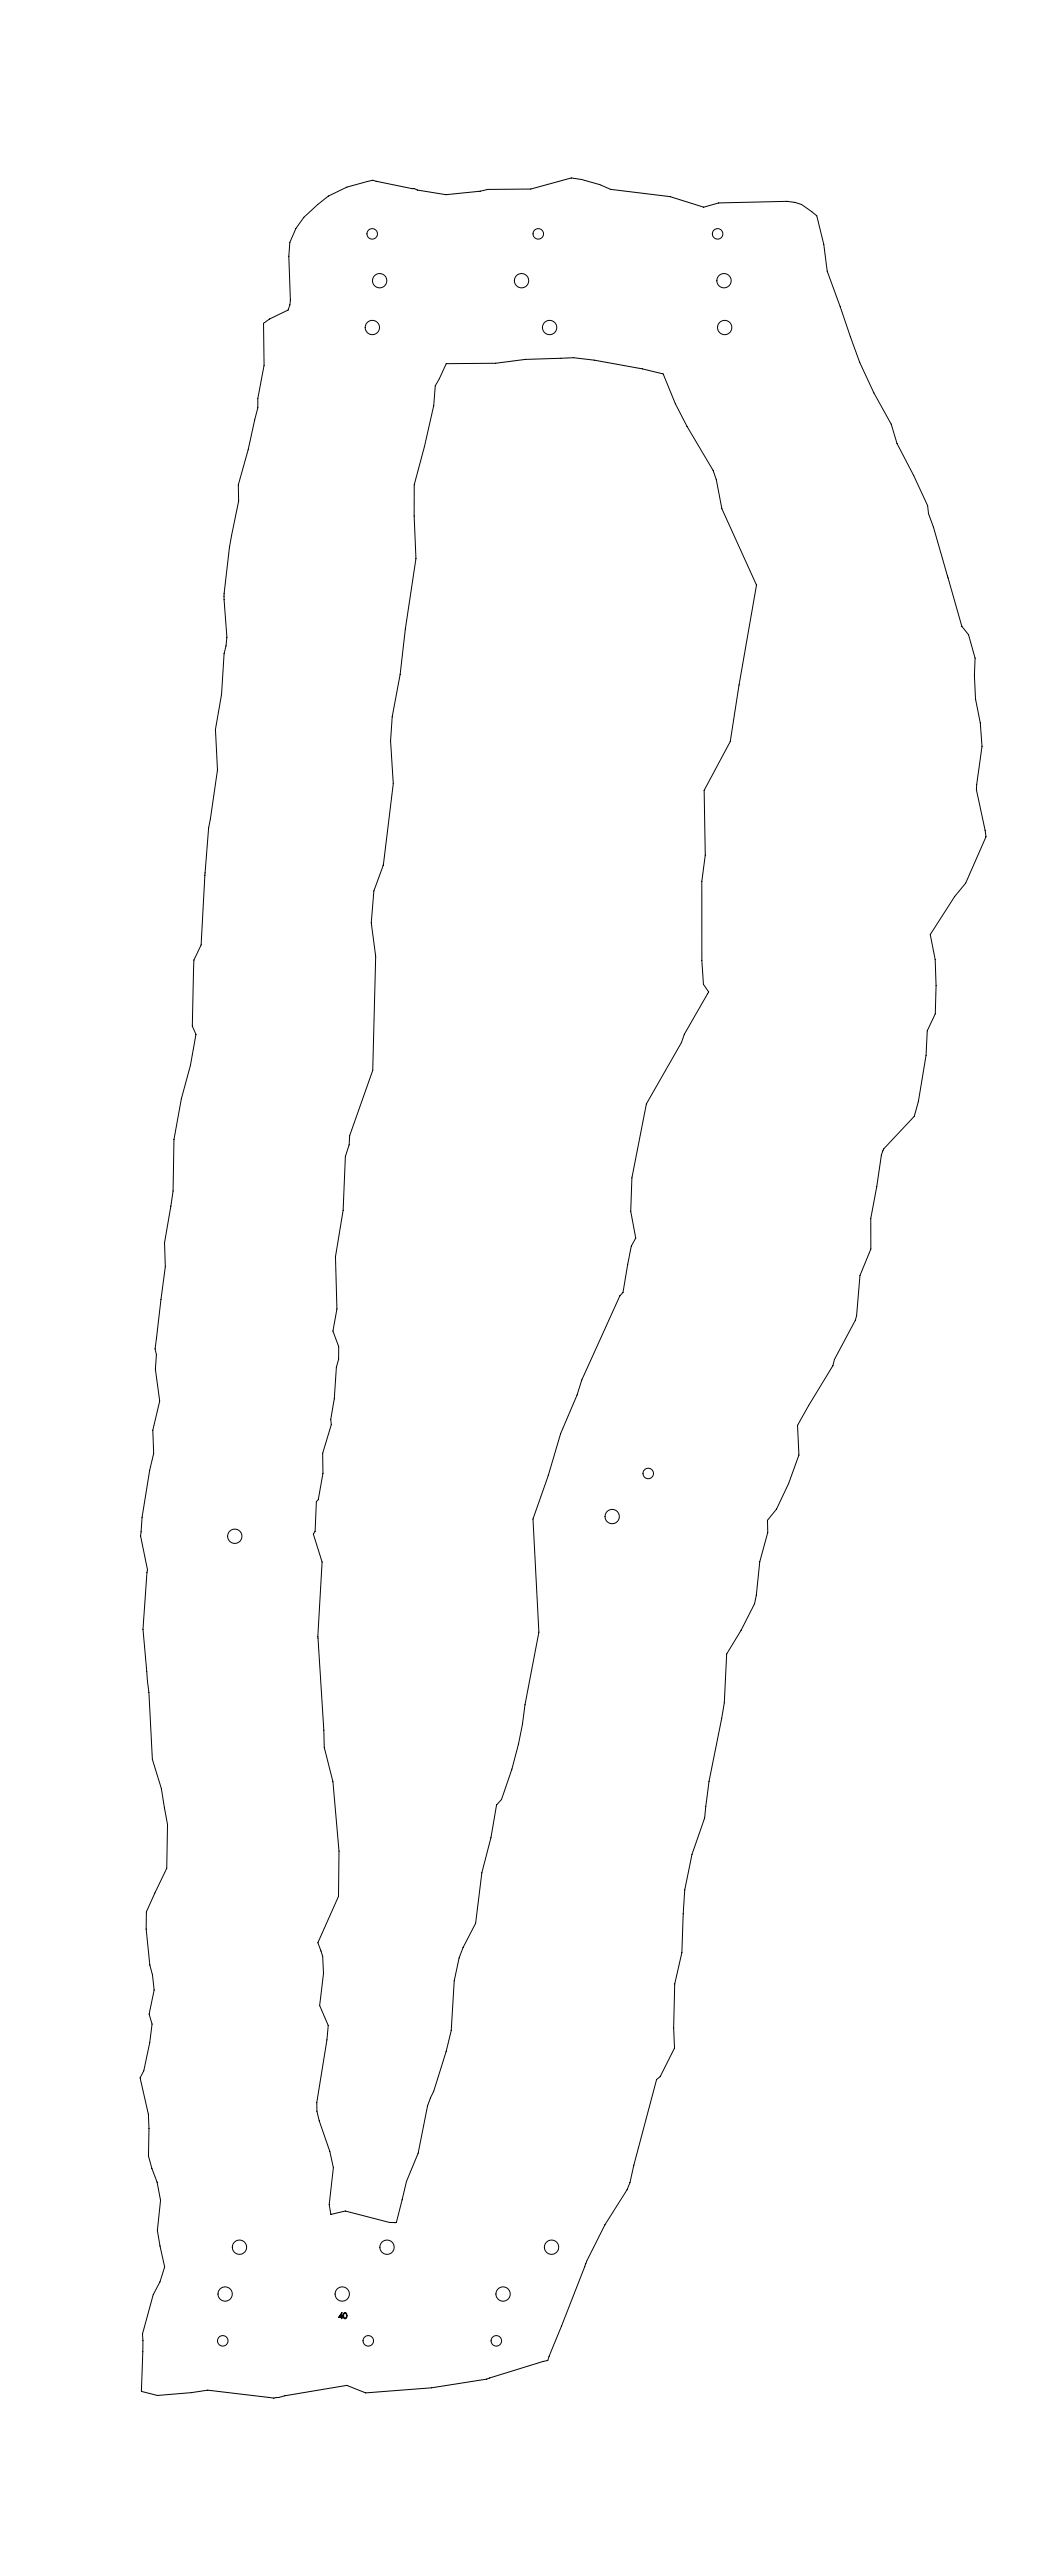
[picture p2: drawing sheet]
<svg xmlns="http://www.w3.org/2000/svg" width="900mm" height="2200mm" viewBox="0 0 900 2200" stroke-linecap="round" stroke-linejoin="round" font-family="sans-serif">
<g fill="none" stroke="#000" stroke-width=".85">
<path d="M259 186l12-11 9-7 16-8 22-6 36 7 2 1 25 4 29-3 6-1h37l35-10 8 1 16 5 9 4 51 6 29 9 13-4 58-1 7 1 5 2 13 9 6 25 3 23 20 56 8 22 12 26 15 26 5 17 14 27 12 26 1 7 4 11 24 85 6 7 6 20-1 15 1 20 4 21 2 20-5 37 8 40-17 40-10 11-21 32 5 22v22v24l-7 15-1 21-7 39-3 13-26 28-2 5-4 27-5 27v26l-10 23-3 34-1 4-17 33-2 6-21 34-9 17 1 25-9 24-10 22-8 10 1 10-7 25-3 29-2 7-11 23-12 20-3 42-13 67-3 31-11 31-6 31-3 53-6 27-1 38 1 17-12 24-3 3-20 73-3 15-3 6-18 30-16 31-33 85-52 16-47 7-57 4-16-6-53 9a32 32 0 0 1-13 1l-53-6-14 2-29 3-13-4 1-34v-15l9-34 6-10 4-13-7-31 3-26-3-16-4-11-3-11v-23v-13l-7-31 3-6 5-24 2-16-3-8 5-21-2-13-2-8-3-31v-15l17-37 1-37-5-31-8-25-3-57-5-54 4-51-6-29a362 362 0 0 1 11-70l-1-20 6-25-3-27 1-13-2-5 9-70-1-20 8-44 1-44 6-35 8-29 4-26-3-7 2-57 6-13 3-59 3-41 8-49-2-35 5-30 2-35 2-6 1-8-3-35a483 483 0 0 1 13-81l-1-14 9-30 8-36v-8l5-28v-36l5-3 16-8 2-5v-4l-1-37v-12l6-12zM381 311l42-1 26-3 41-1 17 2 41 7 18 4 11 26 10 19 22 38 3 8 4 25 30 65-15 85-7 49-23 41 1 56-3 22v68l2 20 4 7-21 36-2 7-30 52-12 63-1 29 4 23-4 7-7 39-3 3-32 72-4 13-14 33-11 36-13 37 5 96-12 62a314 314 0 0 1-20 81l-4 5-5 28-8 30-5 43-11 21-3 9-4 19-3 43a286 286 0 0 1-20 64l-8 41-10 24-9 35h-5l-38-10-12 3-2-8 4-32-3-14-9-26-2-8v-8l8-53 1-12-7-18 3-27v-15l-5-11 18-40v-38l-5-60-7-29v-15l-6-80 4-63-7-24 1-3 1-25 2-2 4-22v-17l7-25-1-4 3-18 2-27 2-7v-10l-5-14 4-19-2-44 7-40 2-46 3-10 1-8 19-56 3-97-4-29 2-27 8-23 9-68-3-37 2-21 7-36 4-39 9-60-1-36v-27l8-33 8-34 2-17zM291 1977v2h-1zM292 1976v3l1 1h-1l-1 1v-1h-2zM293 1976h2a2.9 2.9 0 0 1 1 2 2.9 2.9 0 0 1-1 3 2.8 2.8 0 0 1-2-5zM294 1977l1-1a2.5 2.5 0 0 1 0 5l-1-1a2.5 2.5 0 0 1 0-3z"/>
<circle cx="318" cy="200" r="4"/>
<circle cx="460" cy="200" r="4"/>
<circle cx="613" cy="200" r="4"/>
<circle cx="324" cy="240" r="6"/>
<circle cx="445" cy="240" r="6"/>
<circle cx="618" cy="240" r="6"/>
<circle cx="318" cy="280" r="6"/>
<circle cx="469" cy="280" r="6"/>
<circle cx="619" cy="280" r="6"/>
<circle cx="554" cy="1259" r="4"/>
<circle cx="523" cy="1296" r="6"/>
<circle cx="200" cy="1313" r="6"/>
<circle cx="204" cy="1920" r="6"/>
<circle cx="330" cy="1920" r="6"/>
<circle cx="471" cy="1920" r="6"/>
<circle cx="192" cy="1960" r="6"/>
<circle cx="292" cy="1960" r="6"/>
<circle cx="430" cy="1960" r="6"/>
<circle cx="190" cy="2000" r="4"/>
<circle cx="314" cy="2000" r="4"/>
<circle cx="424" cy="2000" r="4"/>
</g>
</svg>
